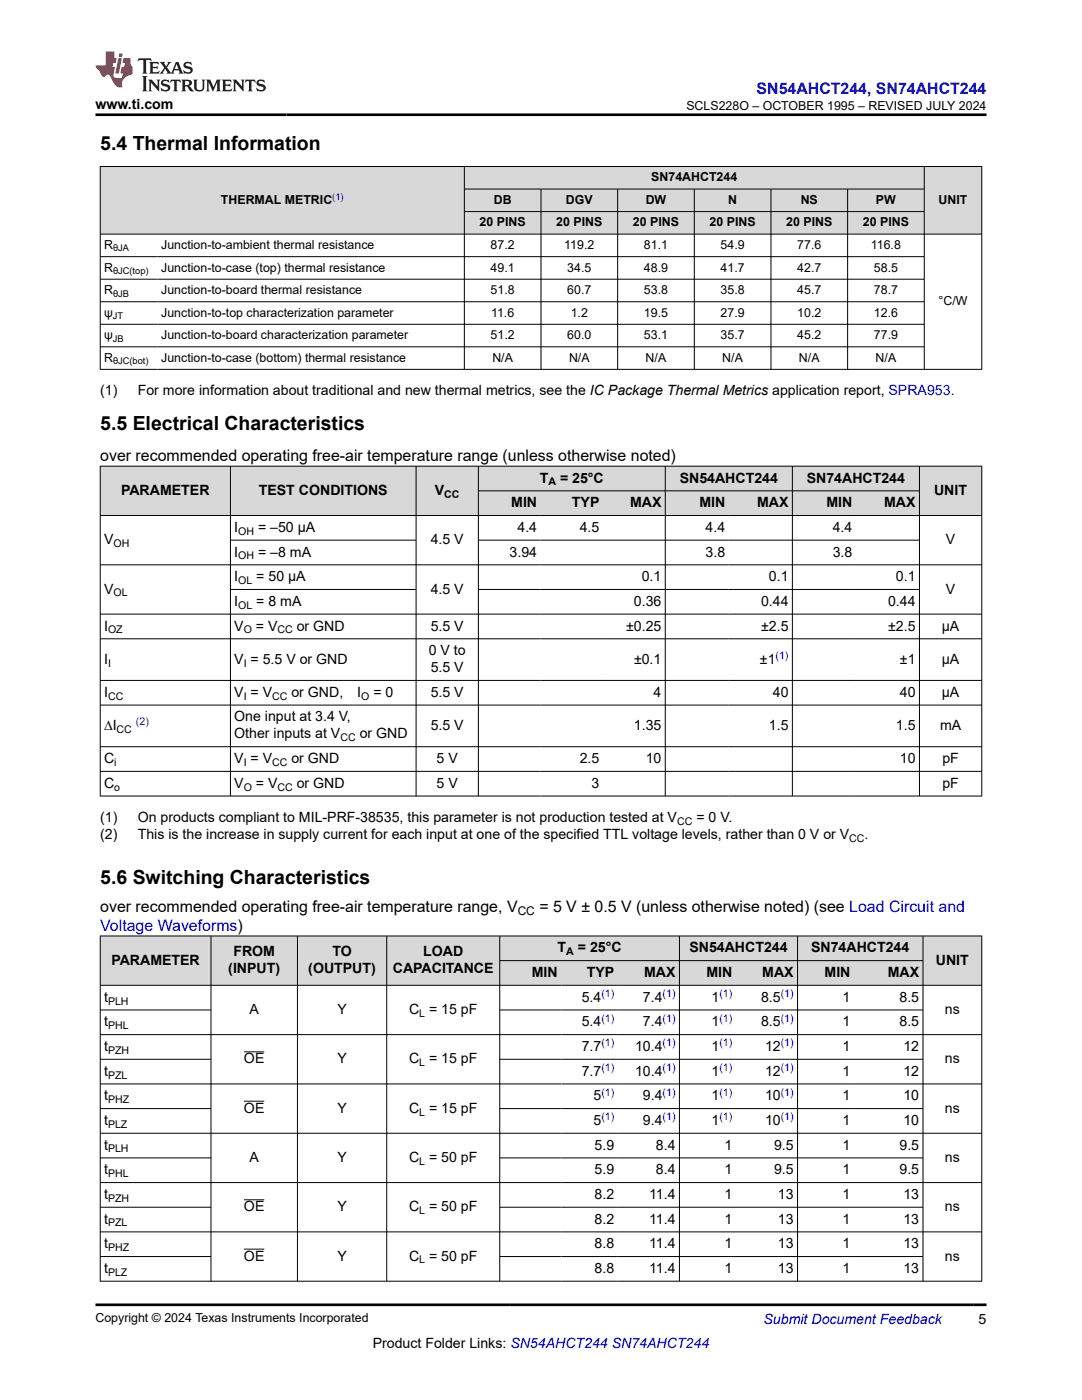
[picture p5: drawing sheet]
<svg xmlns="http://www.w3.org/2000/svg" width="216mm" height="279mm" viewBox="0 0 216 279" stroke-linecap="round" stroke-linejoin="round" font-family="sans-serif">
<defs><g id="words">
<g font-size="3.9">
<text x="20" y="29.9">5.4 Thermal Information</text>
<text x="20" y="85.8">5.5 Electrical Characteristics</text>
<text x="20" y="176.5">5.6 Switching Characteristics</text>
</g>
<g font-size="3.2" fill="#00f">
<text x="151" y="18.7">SN54AHCT244, SN74AHCT244</text>
<text x="20" y="185.7">Voltage Waveforms)</text>
</g>
<g font-size="3.2">
<text x="20" y="92">over recommended operating free-air temperature range (unless otherwise noted)</text>
<text x="20" y="181.9">over recommended operating free-air temperature range, V</text>
<text x="107.6" y="181.9">= 5 V ± 0.5 V (unless otherwise noted) (see Load Circuit and</text>
</g>
<g font-size="2.8">
<text x="19" y="21.8">www.ti.com</text>
<text x="20" y="78.9">(1)</text>
<text x="27.5" y="78.9">For more information about traditional and new thermal metrics, see the IC Package Thermal Metrics application report, SPRA953.</text>
<text x="24.2" y="98.8">PARAMETER</text>
<text x="51.6" y="98.8">TEST CONDITIONS</text>
<text x="86.8" y="98.8">V</text>
<text x="102" y="101.2">MIN</text>
<text x="107.7" y="96.3">T</text>
<text x="111.8" y="96.3">= 25°C</text>
<text x="114.1" y="101.2">TYP</text>
<text x="125.7" y="101.2">MAX</text>
<text x="135.6" y="96.3">SN54AHCT244</text>
<text x="139.6" y="101.2">MIN</text>
<text x="151.1" y="101.2">MAX</text>
<text x="161" y="96.3">SN74AHCT244</text>
<text x="164.9" y="101.2">MIN</text>
<text x="176.4" y="101.2">MAX</text>
<text x="186.4" y="98.8">UNIT</text>
<text x="46.7" y="106.2">I</text>
<text x="51.5" y="106.2">= –50 µA</text>
<text x="103.3" y="106.2">4.4</text>
<text x="115.7" y="106.2">4.5</text>
<text x="140.8" y="106.2">4.4</text>
<text x="166.2" y="106.2">4.4</text>
<text x="20.8" y="108.6">V</text>
<text x="46.7" y="111.1">I</text>
<text x="51.5" y="111.1">= –8 mA</text>
<text x="85.9" y="108.6">4.5 V</text>
<text x="101.7" y="111.1">3.94</text>
<text x="140.8" y="111.1">3.8</text>
<text x="166.2" y="111.1">3.8</text>
<text x="188.7" y="108.6">V</text>
<text x="20.8" y="118.5">V</text>
<text x="46.7" y="116">I</text>
<text x="51.1" y="116">= 50 µA</text>
<text x="85.9" y="118.5">4.5 V</text>
<text x="128.1" y="116">0.1</text>
<text x="153.4" y="116">0.1</text>
<text x="178.8" y="116">0.1</text>
<text x="188.7" y="118.5">V</text>
<text x="20.8" y="125.8">I</text>
<text x="46.7" y="120.9">I</text>
<text x="46.7" y="125.8">V</text>
<text x="51.1" y="125.8">= V</text>
<text x="51.1" y="120.9">= 8 mA</text>
<text x="59.2" y="125.8">or GND</text>
<text x="85.9" y="125.8">5.5 V</text>
<text x="124.9" y="125.8">±0.25</text>
<text x="126.5" y="120.9">0.36</text>
<text x="151.9" y="120.9">0.44</text>
<text x="151.9" y="125.8">±2.5</text>
<text x="177.2" y="120.9">0.44</text>
<text x="177.2" y="125.8">±2.5</text>
<text x="187.9" y="125.8">µA</text>
<text x="85.6" y="130.8">0 V to</text>
<text x="20.8" y="132.5">I</text>
<text x="46.7" y="132.5">V = 5.5 V or GND</text>
<text x="85.9" y="134.1">5.5 V</text>
<text x="126.5" y="132.5">±0.1</text>
<text x="151.6" y="132.5">±1</text>
<text x="179.6" y="132.5">±1</text>
<text x="187.9" y="132.5">µA</text>
<text x="20.8" y="139.1">I</text>
<text x="46.7" y="139.1">V = V</text>
<text x="46.7" y="144">One input at 3.4 V,</text>
<text x="58.2" y="139.1">or GND,</text>
<text x="71.3" y="139.1">I</text>
<text x="74.5" y="139.1">= 0</text>
<text x="85.9" y="139.1">5.5 V</text>
<text x="130.4" y="139.1">4</text>
<text x="154.2" y="139.1">40</text>
<text x="179.6" y="139.1">40</text>
<text x="187.9" y="139.1">µA</text>
<text x="20.8" y="145.7">∆I</text>
<text x="46.7" y="147.4">Other inputs at V</text>
<text x="71.8" y="147.4">or GND</text>
<text x="85.9" y="145.7">5.5 V</text>
<text x="126.5" y="145.7">1.35</text>
<text x="153.4" y="145.7">1.5</text>
<text x="178.8" y="145.7">1.5</text>
<text x="187.6" y="145.7">mA</text>
<text x="20.8" y="152.3">C</text>
<text x="46.7" y="152.3">V = V</text>
<text x="58.2" y="152.3">or GND</text>
<text x="87.1" y="152.3">5 V</text>
<text x="115.7" y="152.3">2.5</text>
<text x="128.8" y="152.3">10</text>
<text x="179.6" y="152.3">10</text>
<text x="188" y="152.3">pF</text>
<text x="20.8" y="157.2">C</text>
<text x="46.7" y="157.2">V</text>
<text x="51.1" y="157.2">= V</text>
<text x="59.2" y="157.2">or GND</text>
<text x="87.1" y="157.2">5 V</text>
<text x="118" y="157.2">3</text>
<text x="188" y="157.2">pF</text>
<text x="20" y="164">(1)</text>
<text x="20" y="167.4">(2)</text>
<text x="27.5" y="164">On products compliant to MIL-PRF-38535, this parameter is not production tested at V</text>
<text x="27.5" y="167.4">This is the increase in supply current for each input at one of the specified TTL voltage levels, rather than 0 V or V</text>
<text x="139" y="164">= 0 V.</text>
<text x="172.5" y="167.4">.</text>
<text x="46.6" y="190.8">FROM</text>
<text x="66.3" y="190.8">TO</text>
<text x="84.4" y="190.8">LOAD</text>
<text x="111.3" y="190.1">T</text>
<text x="115.3" y="190.1">= 25°C</text>
<text x="137.6" y="190.1">SN54AHCT244</text>
<text x="161.9" y="190.1">SN74AHCT244</text>
<text x="22.2" y="192.5">PARAMETER</text>
<text x="45.6" y="194.2">(INPUT)</text>
<text x="61.5" y="194.2">(OUTPUT)</text>
<text x="78.4" y="194.2">CAPACITANCE</text>
<text x="106.1" y="195">MIN</text>
<text x="117.1" y="195">TYP</text>
<text x="128.5" y="195">MAX</text>
<text x="141" y="195">MIN</text>
<text x="152.1" y="195">MAX</text>
<text x="164.5" y="195">MIN</text>
<text x="177.1" y="195">MAX</text>
<text x="186.7" y="192.5">UNIT</text>
<text x="20.8" y="199.9">t</text>
<text x="49.8" y="202.4">A</text>
<text x="67.3" y="202.4">Y</text>
<text x="81.6" y="202.4">C = 15 pF</text>
<text x="116.1" y="199.9">5.4</text>
<text x="128.3" y="199.9">7.4</text>
<text x="142" y="199.9">1</text>
<text x="151.9" y="199.9">8.5</text>
<text x="168.1" y="199.9">1</text>
<text x="179.5" y="199.9">8.5</text>
<text x="188.5" y="202.4">ns</text>
<text x="20.8" y="204.8">t</text>
<text x="20.8" y="209.8">t</text>
<text x="116.1" y="204.8">5.4</text>
<text x="116.1" y="209.8">7.7</text>
<text x="126.7" y="209.8">10.4</text>
<text x="128.3" y="204.8">7.4</text>
<text x="142" y="204.8">1</text>
<text x="142" y="209.8">1</text>
<text x="151.9" y="204.8">8.5</text>
<text x="152.6" y="209.8">12</text>
<text x="168.1" y="204.8">1</text>
<text x="168.1" y="209.8">1</text>
<text x="179.5" y="204.8">8.5</text>
<text x="180.3" y="209.8">12</text>
<text x="20.8" y="214.7">t</text>
<text x="48.7" y="212.2">OE</text>
<text x="67.3" y="212.2">Y</text>
<text x="81.6" y="212.2">C = 15 pF</text>
<text x="116.1" y="214.7">7.7</text>
<text x="126.7" y="214.7">10.4</text>
<text x="142" y="214.7">1</text>
<text x="152.6" y="214.7">12</text>
<text x="168.1" y="214.7">1</text>
<text x="180.3" y="214.7">12</text>
<text x="188.5" y="212.2">ns</text>
<text x="20.8" y="219.6">t</text>
<text x="118.4" y="219.6">5</text>
<text x="128.3" y="219.6">9.4</text>
<text x="142" y="219.6">1</text>
<text x="152.6" y="219.6">10</text>
<text x="168.1" y="219.6">1</text>
<text x="180.3" y="219.6">10</text>
<text x="20.8" y="224.5">t</text>
<text x="48.7" y="222.1">OE</text>
<text x="67.3" y="222.1">Y</text>
<text x="81.6" y="222.1">C = 15 pF</text>
<text x="118.4" y="224.5">5</text>
<text x="128.3" y="224.5">9.4</text>
<text x="142" y="224.5">1</text>
<text x="152.6" y="224.5">10</text>
<text x="168.1" y="224.5">1</text>
<text x="180.3" y="224.5">10</text>
<text x="188.5" y="222.1">ns</text>
<text x="20.8" y="229.4">t</text>
<text x="49.8" y="231.9">A</text>
<text x="67.3" y="231.9">Y</text>
<text x="81.6" y="231.9">C = 50 pF</text>
<text x="118.7" y="229.4">5.9</text>
<text x="130.9" y="229.4">8.4</text>
<text x="144.6" y="229.4">1</text>
<text x="154.5" y="229.4">9.5</text>
<text x="168.1" y="229.4">1</text>
<text x="179.5" y="229.4">9.5</text>
<text x="188.5" y="231.9">ns</text>
<text x="20.8" y="234.4">t</text>
<text x="20.8" y="239.3">t</text>
<text x="118.7" y="234.4">5.9</text>
<text x="118.7" y="239.3">8.2</text>
<text x="129.5" y="239.3">11.4</text>
<text x="130.9" y="234.4">8.4</text>
<text x="144.6" y="234.4">1</text>
<text x="144.6" y="239.3">1</text>
<text x="154.5" y="234.4">9.5</text>
<text x="155.2" y="239.3">13</text>
<text x="168.1" y="234.4">1</text>
<text x="168.1" y="239.3">1</text>
<text x="179.5" y="234.4">9.5</text>
<text x="180.3" y="239.3">13</text>
<text x="20.8" y="244.2">t</text>
<text x="48.7" y="241.7">OE</text>
<text x="67.3" y="241.7">Y</text>
<text x="81.6" y="241.7">C = 50 pF</text>
<text x="118.7" y="244.2">8.2</text>
<text x="129.5" y="244.2">11.4</text>
<text x="144.6" y="244.2">1</text>
<text x="155.2" y="244.2">13</text>
<text x="168.1" y="244.2">1</text>
<text x="180.3" y="244.2">13</text>
<text x="188.5" y="241.7">ns</text>
<text x="20.8" y="249.1">t</text>
<text x="48.7" y="251.6">OE</text>
<text x="67.3" y="251.6">Y</text>
<text x="81.6" y="251.6">C = 50 pF</text>
<text x="118.7" y="249.1">8.8</text>
<text x="129.5" y="249.1">11.4</text>
<text x="144.6" y="249.1">1</text>
<text x="155.2" y="249.1">13</text>
<text x="168.1" y="249.1">1</text>
<text x="180.3" y="249.1">13</text>
<text x="188.5" y="251.6">ns</text>
<text x="20.8" y="254">t</text>
<text x="118.7" y="254">8.8</text>
<text x="129.5" y="254">11.4</text>
<text x="144.6" y="254">1</text>
<text x="155.2" y="254">13</text>
<text x="168.1" y="254">1</text>
<text x="180.3" y="254">13</text>
<text x="74.4" y="269">Product Folder Links: SN54AHCT244 SN74AHCT244</text>
<text x="195.3" y="264.2">5</text>
</g>
<text font-size="2.8" fill="#00f" x="152.4" y="264.2">Submit Document Feedback</text>
<g font-size="2.5">
<text x="137" y="21.9">SCLS228O – OCTOBER 1995 – REVISED JULY 2024</text>
<text x="44.1" y="40.7">THERMAL METRIC</text>
<text x="98.5" y="40.7">DB</text>
<text x="112.9" y="40.7">DGV</text>
<text x="128.8" y="40.7">DW</text>
<text x="130" y="36.2">SN74AHCT244</text>
<text x="145.3" y="40.7">N</text>
<text x="159.8" y="40.7">NS</text>
<text x="174.8" y="40.7">PW</text>
<text x="187.3" y="40.7">UNIT</text>
<text x="95.7" y="45.2">20 PINS</text>
<text x="111" y="45.2">20 PINS</text>
<text x="126.3" y="45.2">20 PINS</text>
<text x="141.6" y="45.2">20 PINS</text>
<text x="156.9" y="45.2">20 PINS</text>
<text x="172.2" y="45.2">20 PINS</text>
<text x="20.8" y="49.7">R</text>
<text x="32.2" y="49.7">Junction-to-ambient thermal resistance</text>
<text x="97.9" y="49.7">87.2</text>
<text x="112.6" y="49.7">119.2</text>
<text x="128.5" y="49.7">81.1</text>
<text x="143.8" y="49.7">54.9</text>
<text x="159.1" y="49.7">77.6</text>
<text x="173.8" y="49.7">116.8</text>
<text x="20.8" y="54.2">R</text>
<text x="20.8" y="58.7">R</text>
<text x="32.2" y="54.2">Junction-to-case (top) thermal resistance</text>
<text x="32.2" y="58.7">Junction-to-board thermal resistance</text>
<text x="97.9" y="54.2">49.1</text>
<text x="97.9" y="58.7">51.8</text>
<text x="113.2" y="54.2">34.5</text>
<text x="113.2" y="58.7">60.7</text>
<text x="128.5" y="54.2">48.9</text>
<text x="128.5" y="58.7">53.8</text>
<text x="143.8" y="54.2">41.7</text>
<text x="143.8" y="58.7">35.8</text>
<text x="159.1" y="54.2">42.7</text>
<text x="159.1" y="58.7">45.7</text>
<text x="174.4" y="54.2">58.5</text>
<text x="174.4" y="58.7">78.7</text>
<text x="20.8" y="63.2">ψ</text>
<text x="32.2" y="63.2">Junction-to-top characterization parameter</text>
<text x="98" y="63.2">11.6</text>
<text x="113.9" y="63.2">1.2</text>
<text x="128.5" y="63.2">19.5</text>
<text x="143.8" y="63.2">27.9</text>
<text x="159.1" y="63.2">10.2</text>
<text x="174.4" y="63.2">12.6</text>
<text x="187.3" y="60.9">°C/W</text>
<text x="20.8" y="67.7">ψ</text>
<text x="32.2" y="67.7">Junction-to-board characterization parameter</text>
<text x="97.9" y="67.7">51.2</text>
<text x="113.2" y="67.7">60.0</text>
<text x="128.5" y="67.7">53.1</text>
<text x="143.8" y="67.7">35.7</text>
<text x="159.1" y="67.7">45.2</text>
<text x="174.4" y="67.7">77.9</text>
<text x="20.8" y="72.2">R</text>
<text x="32.2" y="72.2">Junction-to-case (bottom) thermal resistance</text>
<text x="98.2" y="72.2">N/A</text>
<text x="113.5" y="72.2">N/A</text>
<text x="128.8" y="72.2">N/A</text>
<text x="144.1" y="72.2">N/A</text>
<text x="159.4" y="72.2">N/A</text>
<text x="174.7" y="72.2">N/A</text>
<text x="19" y="263.9">Copyright © 2024 Texas Instruments Incorporated</text>
</g>
<text font-size="2.4" x="103.3" y="182.6">CC</text>
<g font-size="2.1">
<text x="88.7" y="99.3">CC</text>
<text x="109.4" y="96.9">A</text>
<text x="47.5" y="106.7">OH</text>
<text x="22.6" y="109.2">OH</text>
<text x="47.5" y="111.6">OH</text>
<text x="22.6" y="119">OL</text>
<text x="47.5" y="116.6">OL</text>
<text x="47.5" y="121.5">OL</text>
<text x="21.6" y="126.4">OZ</text>
<text x="48.6" y="126.4">O</text>
<text x="55.4" y="126.4">CC</text>
<text x="21.6" y="133">I</text>
<text x="48.6" y="133">I</text>
<text x="21.6" y="139.6">CC</text>
<text x="48.6" y="139.6">I</text>
<text x="54.3" y="139.6">CC</text>
<text x="72.1" y="139.6">O</text>
<text x="23.3" y="146.2">CC</text>
<text x="67.9" y="147.9">CC</text>
<text x="22.8" y="152.9">i</text>
<text x="48.6" y="152.9">I</text>
<text x="54.3" y="152.9">CC</text>
<text x="22.8" y="157.8">o</text>
<text x="48.6" y="157.8">O</text>
<text x="55.4" y="157.8">CC</text>
<text x="135.1" y="164.6">CC</text>
<text x="169.5" y="168">CC</text>
<text x="113" y="190.6">A</text>
<text x="21.6" y="200.5">PLH</text>
<text x="83.7" y="202.9">L</text>
<text x="21.6" y="205.4">PHL</text>
<text x="21.6" y="210.3">PZH</text>
<text x="21.6" y="215.2">PZL</text>
<text x="83.7" y="212.8">L</text>
<text x="21.6" y="220.2">PHZ</text>
<text x="21.6" y="225.1">PLZ</text>
<text x="83.7" y="222.6">L</text>
<text x="21.6" y="230">PLH</text>
<text x="83.7" y="232.5">L</text>
<text x="21.6" y="234.9">PHL</text>
<text x="21.6" y="239.8">PZH</text>
<text x="21.6" y="244.8">PZL</text>
<text x="83.7" y="242.3">L</text>
<text x="21.6" y="249.7">PHZ</text>
<text x="21.6" y="254.6">PLZ</text>
<text x="83.7" y="252.1">L</text>
</g>
<g font-size="2.1" fill="#00f">
<text x="154.8" y="131.5">(1)</text>
<text x="27.1" y="144.7">(2)</text>
<text x="120" y="199">(1)</text>
<text x="120" y="203.9">(1)</text>
<text x="132.2" y="199">(1)</text>
<text x="132.2" y="203.9">(1)</text>
<text x="143.6" y="199">(1)</text>
<text x="143.6" y="203.9">(1)</text>
<text x="155.8" y="199">(1)</text>
<text x="155.8" y="203.9">(1)</text>
<text x="120" y="208.8">(1)</text>
<text x="132.2" y="208.8">(1)</text>
<text x="143.6" y="208.8">(1)</text>
<text x="155.8" y="208.8">(1)</text>
<text x="120" y="213.7">(1)</text>
<text x="132.2" y="213.7">(1)</text>
<text x="143.6" y="213.7">(1)</text>
<text x="155.8" y="213.7">(1)</text>
<text x="120" y="218.7">(1)</text>
<text x="132.2" y="218.7">(1)</text>
<text x="143.6" y="218.7">(1)</text>
<text x="155.8" y="218.7">(1)</text>
<text x="120" y="223.6">(1)</text>
<text x="132.2" y="223.6">(1)</text>
<text x="143.6" y="223.6">(1)</text>
<text x="155.8" y="223.6">(1)</text>
</g>
<text font-size="1.9" fill="#00f" x="66.3" y="39.9">(1)</text>
<g font-size="1.9">
<text x="22.6" y="50.2">θJA</text>
<text x="22.6" y="54.7">θJC(top)</text>
<text x="22.6" y="59.2">θJB</text>
<text x="22.5" y="63.7">JT</text>
<text x="22.5" y="68.2">JB</text>
<text x="22.6" y="72.7">θJC(bot)</text>
</g>
</g></defs>
<g fill="#d8d8d8">
<path d="M20 33.2h175.9v4.5h-175.9z" fill-rule="evenodd"/>
<path d="M20.1 33.3h72.5v13.4h-72.5z" fill-rule="evenodd"/>
<path d="M92.7 33.3h91.7v4.4h-91.7z" fill-rule="evenodd"/>
<path d="M184.5 33.3h11.3v13.4h-11.3z" fill-rule="evenodd"/>
<path d="M92.7 37.8h15.2v4.4h-15.2z" fill-rule="evenodd"/>
<path d="M108 37.8h15.2v4.4h-15.2z" fill-rule="evenodd"/>
<path d="M123.3 37.8h15.2v4.4h-15.2z" fill-rule="evenodd"/>
<path d="M138.6 37.8h15.2v4.4h-15.2z" fill-rule="evenodd"/>
<path d="M153.9 37.8h15.2v4.4h-15.2z" fill-rule="evenodd"/>
<path d="M169.2 37.8h15.2v4.4h-15.2z" fill-rule="evenodd"/>
<path d="M92.7 42.3h15.2v4.4h-15.2z" fill-rule="evenodd"/>
<path d="M108 42.3h15.2v4.4h-15.2z" fill-rule="evenodd"/>
<path d="M123.3 42.3h15.2v4.4h-15.2z" fill-rule="evenodd"/>
<path d="M138.6 42.3h15.2v4.4h-15.2z" fill-rule="evenodd"/>
<path d="M153.9 42.3h15.2v4.4h-15.2z" fill-rule="evenodd"/>
<path d="M169.2 42.3h15.2v4.4h-15.2z" fill-rule="evenodd"/>
</g>
<g fill="none" stroke="#000" stroke-width=".2">
<path d="M19.9 33.2h176.1M20 33.2v40.6M92.7 33.2v40.6M92.7 37.7h91.8M107.9 37.7v36.1M123.2 37.7v36.1M138.5 37.7v36.1M153.8 37.7v36.1M169.1 37.7v36.1M184.4 33.2v40.6M195.9 33.2v40.6M19.9 46.7h176.1"/>
<path d="M19.9 51.2h164.6M19.9 55.7h164.6M92.7 42.2h91.8M19.9 60.2h164.6M19.9 64.7h164.6M19.9 69.2h164.6M196 73.7h-176.1"/>
</g>
<g fill="#d8d8d8">
<path d="M20 93h175.9v5h-175.9z" fill-rule="evenodd"/>
<path d="M20.1 93.1h25.8v9.7h-25.8z" fill-rule="evenodd"/>
<path d="M46 93.1h37v9.7h-37z" fill-rule="evenodd"/>
<path d="M83.1 93.1h12.3v9.7h-12.3z" fill-rule="evenodd"/>
<path d="M95.5 93.1h37.2v4.8h-37.2z" fill-rule="evenodd"/>
<path d="M132.8 93.1h25.2v4.8h-25.2z" fill-rule="evenodd"/>
<path d="M158.2 93.1h25.2v4.8h-25.2z" fill-rule="evenodd"/>
<path d="M183.5 93.1h12.3v9.7h-12.3z" fill-rule="evenodd"/>
<path d="M95.5 98h12.4v4.8h-12.4z" fill-rule="evenodd"/>
<path d="M107.9 98h12.4v4.8h-12.4z" fill-rule="evenodd"/>
<path d="M120.3 98h12.4v4.8h-12.4z" fill-rule="evenodd"/>
<path d="M132.8 98h12.6v4.8h-12.6z" fill-rule="evenodd"/>
<path d="M145.4 98h12.6v4.8h-12.6z" fill-rule="evenodd"/>
<path d="M158.2 98h12.6v4.8h-12.6z" fill-rule="evenodd"/>
<path d="M170.8 98h12.6v4.8h-12.6z" fill-rule="evenodd"/>
</g>
<g fill="none" stroke="#000" stroke-width=".2">
<path d="M19.9 93h176.1M20 93v65.9M46 93v65.9M83 93v65.9M95.5 93v65.9M95.5 98h88M132.7 93v65.9M158.1 93v65.9M183.5 93v65.9M195.9 93v65.9M19.9 102.9h176.1M19.9 112.7h176.1"/>
<path d="M46 107.8h37.1M46 117.6h37.1M95.5 107.8h88M95.5 117.6h88M19.9 122.6h176.1M19.9 127.5h176.1M19.9 135.8h176.1M19.9 140.7h176.1M19.9 149h176.1M19.9 153.9h176.1M19.9 158.9h176.1"/>
</g>
<g fill="#d8d8d8">
<path d="M20 186.8h175.9v4.9h-175.9z" fill-rule="evenodd"/>
<path d="M20.1 186.9h21.9v9.7h-21.9z" fill-rule="evenodd"/>
<path d="M42.2 186.9h17.1v9.7h-17.1z" fill-rule="evenodd"/>
<path d="M59.4 186.9h17.7v9.7h-17.7z" fill-rule="evenodd"/>
<path d="M77.2 186.9h22.5v9.7h-22.5z" fill-rule="evenodd"/>
<path d="M99.8 186.9h35.7v4.8h-35.7z" fill-rule="evenodd"/>
<path d="M135.6 186.9h23.5v4.8h-23.5z" fill-rule="evenodd"/>
<path d="M159.2 186.9h24.9v4.8h-24.9z" fill-rule="evenodd"/>
<path d="M184.2 186.9h11.6v9.7h-11.6z" fill-rule="evenodd"/>
<path d="M99.8 191.8h12.2v4.8h-12.2z" fill-rule="evenodd"/>
<path d="M112 191.8h11.3v4.8h-11.3z" fill-rule="evenodd"/>
<path d="M123.3 191.8h12.2v4.8h-12.2z" fill-rule="evenodd"/>
<path d="M135.6 191.8h11.3v4.8h-11.3z" fill-rule="evenodd"/>
<path d="M146.9 191.8h12.2v4.8h-12.2z" fill-rule="evenodd"/>
<path d="M159.2 191.8h11.2v4.8h-11.2z" fill-rule="evenodd"/>
<path d="M170.4 191.8h13.7v4.8h-13.7z" fill-rule="evenodd"/>
</g>
<g fill="none" stroke="#000" stroke-width=".2">
<path d="M19.9 186.8h176.1M19.9 196.6h176.1M20 186.7v69.1M42.1 186.7v69.1M59.4 186.7v69.1M77.2 186.7v69.1M99.7 186.7v69.1M99.7 191.7h84.5M135.6 186.7v69.1M159.1 186.7v69.1M184.2 186.7v69.1M195.9 186.7v69.1"/>
<path d="M19.9 201.6h22.3M19.9 206.5h176.1M19.9 211.4h22.3M48.7 209.9h4.1M48.7 219.8h4.1M99.7 201.6h84.5M99.7 211.4h84.5M196 216.3h-176.1M19.9 221.2h22.3M19.9 226.2h176.1M19.9 231.1h22.3M19.9 236h176.1"/>
<path d="M48.7 239.4h4.1M99.7 221.2h84.5M99.7 231.1h84.5M19.9 240.9h22.3M19.9 245.9h176.1M19.9 250.8h22.3M19.9 255.7h176.1M48.7 249.3h4.1M99.7 240.9h84.5M99.7 250.8h84.5"/>
</g>
<path d="M27.7 11.6l-.2 .6 .5-.2h.6v.1v2.2l-.2 .4h1l-.2-.4v-2.2v-.1h.5l.5 .2-.1-.6zM29.8 12.4l.2 .3v1.6l-.2 .4h1.9l.1-.6a1.08 1.08 0 0 1-1.3 .2v-.7h.6l.4 .2v-.7l-.4 .2h-.6v-.5l.2-.2a1 1 0 0 1 1 .3l-.1-.5zM31.8 12.4l1 1.1-1 1.2h.9l-.2-.2 .4-.8 .5 .8-.2 .2h1.6l-.2-.2 .1-.5h1l.1 .5-.1 .2h.9l-.2-.4-.8-1.9h-.5l-1 2.1-.8-1.1 .9-1h-.8l.2 .2-.5 .6-.3-.6 .1-.2zM35.2 12.8l.4 1h-.8zM36.8 12.5a.65 .65 0 0 0-.2 .7 .65 .65 0 0 0 .6 .5l.7 .1 .1 .3a.79 .79 0 0 1-.7 .4 .79 .79 0 0 1-.7-.5l.1 .7 .2-.1a.93 .93 0 0 0 1.1 0 .93 .93 0 0 0 .4-.9 1.46 1.46 0 0 0-1.2-.6l-.1-.3a1.09 1.09 0 0 1 1.2 .2l-.2-.6-.1 .1-.6-.2zM28.4 15.2l.2 .4v2.2l-.2 .4h1l-.2-.4v-2.2l.2-.4zM29.6 15.9l.2 .4v1.5l-.2 .4h.8l-.3-.4v-1.3l1.7 1.8v-2l.2-.4h-.8l.2 .2 .1 1.1-1.2-1.3zM32.3 16a.65 .65 0 0 0-.2 .8 .65 .65 0 0 0 .7 .4l.6 .2 .1 .2a.79 .79 0 0 1-.7 .4 .79 .79 0 0 1-.7-.5l.1 .7 .2-.1a.93 .93 0 0 0 1.1 .1 .93 .93 0 0 0 .4-1 1.46 1.46 0 0 0-1.2-.5l-.1-.4a1.09 1.09 0 0 1 1.2 .2l-.2-.6-.1 .1-.6-.1zM34.1 15.9l-.1 .6a.63 .63 0 0 1 .7-.3l.1 1.6-.3 .4h1l-.2-.4v-1.6a.66 .66 0 0 1 .8 .3l-.1-.6zM36.2 15.9l.2 .4v1.5l-.2 .4h.9l-.2-.2v-.7h.5l.1 .2a.79 .79 0 0 0 1.2 .6l-1-.9a.61 .61 0 0 0 .6-.6 .61 .61 0 0 0-.5-.7zM36.9 16.2h.2a.47 .47 0 0 1 .5 .1 .47 .47 0 0 1 .1 .5l-.2 .1-.6 .1zM38.5 15.9l.2 .2a2.27 2.27 0 0 0 .4 2 1.04 1.04 0 0 0 1.7-.7v-1.3l.2-.2h-.8l.2 .4v1.1a.6 .6 0 0 1-.6 .6 .6 .6 0 0 1-.6-.6v-1.1l.3-.4zM41.1 15.9l.2 .4v1.5l-.2 .4h.7l-.2-.4v-1.4l.9 1.9 .8-1.9v1.4l-.2 .4h1l-.3-.4v-1.5l.3-.4h-.8l-.7 1.5-.7-1.5zM44.3 15.9l.2 .4v1.5l-.2 .4h1.9l.1-.6a1.09 1.09 0 0 1-1.3 .2v-.7h.6l.4 .2v-.6l-.4 .2h-.6v-.6l.2-.1a1.01 1.01 0 0 1 1 .3l-.1-.6zM46.4 15.9l.3 .4v1.5l-.3 .4h.8l-.2-.4v-1.3l1.6 1.8v-2l.2-.4h-.7l.2 .2v1.1l-1.2-1.3zM49 15.9l-.1 .6a.63 .63 0 0 1 .8-.3v1.6l-.3 .4h1l-.2-.4v-1.6a.66 .66 0 0 1 .8 .3l-.1-.6zM51.4 16a.65 .65 0 0 0-.2 .8 .65 .65 0 0 0 .6 .4l.6 .2 .2 .2a.79 .79 0 0 1-.8 .4 .79 .79 0 0 1-.6-.5l.1 .7 .2-.1a.93 .93 0 0 0 1 .1 .93 .93 0 0 0 .5-1 1.46 1.46 0 0 0-1.3-.5l-.1-.4a1.09 1.09 0 0 1 1.3 .2l-.2-.6-.2 .1-.5-.1z" fill="#231f20"/>
<path d="M21.1 10.3v2.7h-2.1l.1 .4 .9 1a.95 .95 0 0 0 .9 .9 .59 .59 0 0 1 .6-.4 .59 .59 0 0 1 .5 .3l.4 .8a1.59 1.59 0 0 0 2.1 1.4 1.61 1.61 0 0 1 1-2.3l1-.3-.1-1.5a1.59 1.59 0 0 1-.4-1.7h-1.4l-.2 .9h.5l-.1 .9h-.5l-.2 .9v.3l.4 .1-.2 .9h-.6a.73 .73 0 0 1-1.1-.7l.3-1.5h-.5l.2-.9h.5l.2-.9h-.5v-1.3zM23.6 11.6l-.6 3.1h.7l.6-3.1zM23.8 10.7l-.1 .6h.7l.1-.6z" fill="#ed1c24"/>
<path d="M19 22.9h177.8M19 260.4h177.8" fill="none" stroke="#000" stroke-width=".53"/>
<use href="#words"/>
</svg>
